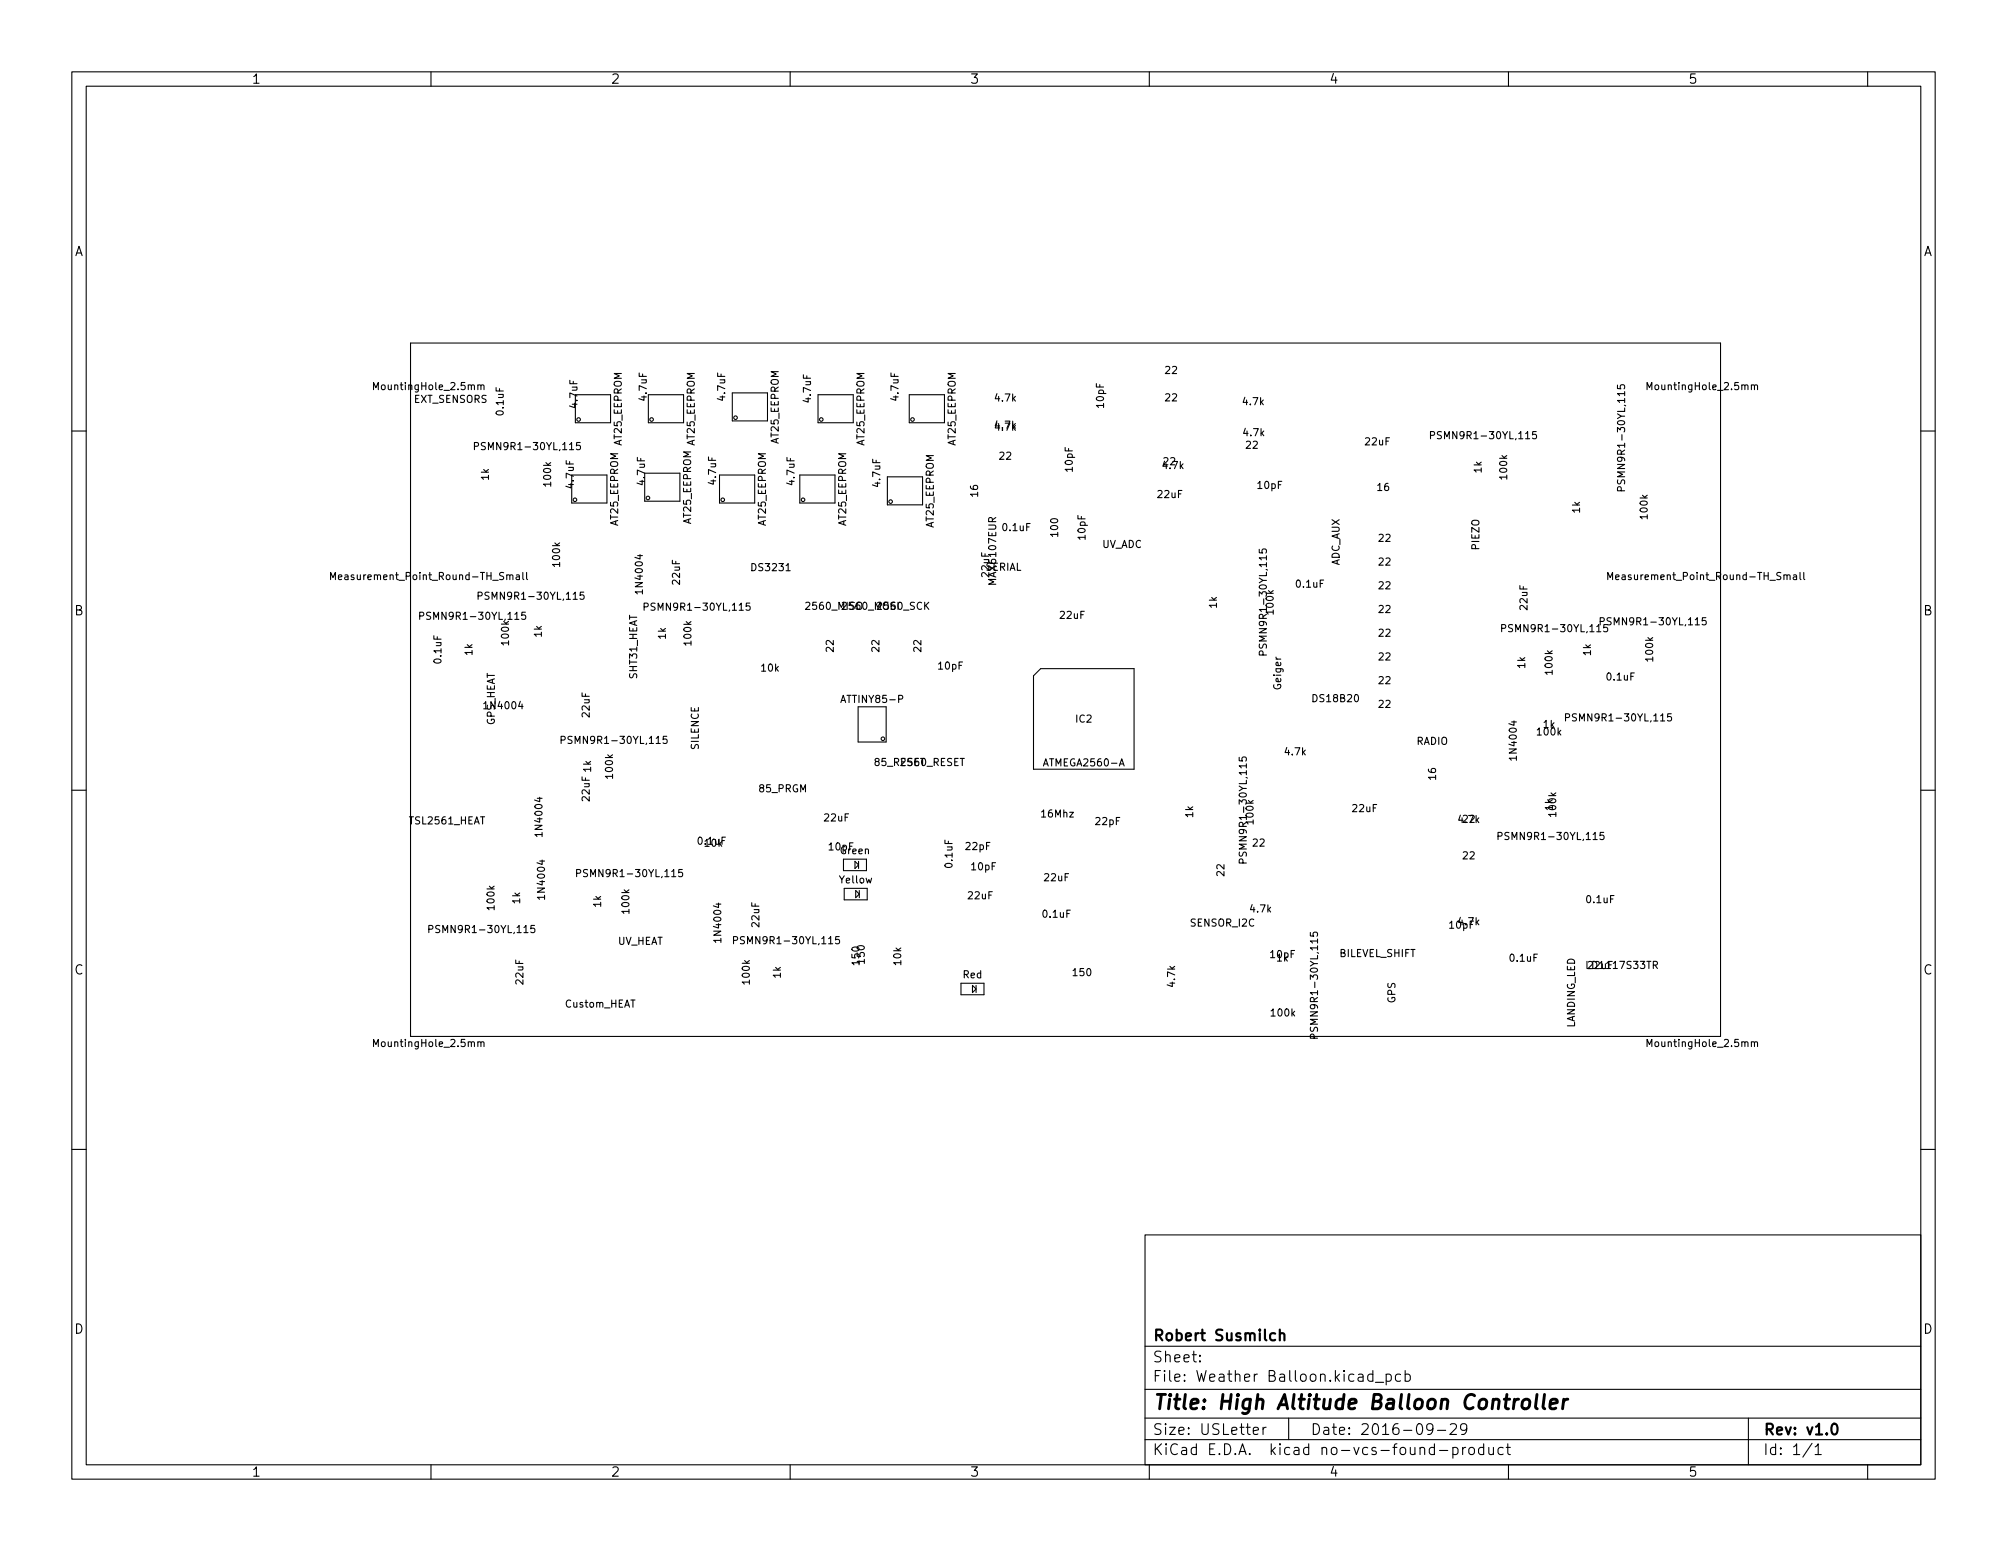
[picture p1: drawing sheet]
<svg xmlns="http://www.w3.org/2000/svg" width="279mm" height="216mm" viewBox="0 0 279 216" stroke-linecap="round" stroke-linejoin="round" font-family="sans-serif">
<defs><g id="words">
<text font-size="2.8" x="160.4" y="196.2">Title: High Altitude Balloon Controller</text>
<g font-size="2.1">
<text x="160.4" y="189.7">Sheet:</text>
<text x="160.4" y="186.7">Robert Susmilch</text>
<text x="160.4" y="192.4">File: Weather Balloon.kicad_pcb</text>
<text x="160.4" y="202.5">KiCad E.D.A. kicad no-vcs-found-product</text>
<text x="160.4" y="199.7">Size: USLetter</text>
<text x="182.4" y="199.7">Date: 2016-09-29</text>
<text x="245.4" y="199.7">Rev: v1.0</text>
<text x="245.4" y="202.5">Id: 1/1</text>
</g>
<g font-size="1.8">
<text x="35" y="11.6">1</text>
<text x="85" y="11.6">2</text>
<text x="135" y="11.6">3</text>
<text x="185" y="11.6">4</text>
<text x="235" y="11.6">5</text>
<text x="10.3" y="35.6">A</text>
<text x="267.7" y="35.6">A</text>
<text x="10.3" y="85.7">B</text>
<text x="267.7" y="85.7">B</text>
<text x="10.3" y="135.6">C</text>
<text x="267.7" y="135.6">C</text>
<text x="10.3" y="185.7">D</text>
<text x="267.7" y="185.7">D</text>
<text x="35" y="205.6">1</text>
<text x="85" y="205.6">2</text>
<text x="135" y="205.6">3</text>
<text x="185" y="205.6">4</text>
<text x="235" y="205.6">5</text>
</g>
<g font-size="1.4">
<text x="162.3" y="52">22</text>
<text x="52.5" y="54.3">MountingHole_2.5mm</text>
<text x="57.6" y="56.1">EXT_SENSORS</text>
<text x="70.1" y="57.7" transform="rotate(-90 70.1 57.7)">0.1uF</text>
<text x="80.4" y="56.7" transform="rotate(-90 80.4 56.7)">4.7uF</text>
<text x="90" y="55.7" transform="rotate(-90 90 55.7)">4.7uF</text>
<text x="101" y="55.7" transform="rotate(-90 101 55.7)">4.7uF</text>
<text x="112.9" y="55.9" transform="rotate(-90 112.9 55.9)">4.7uF</text>
<text x="125.1" y="55.7" transform="rotate(-90 125.1 55.7)">4.7uF</text>
<text x="138.6" y="59.7">4.7k</text>
<text x="138.6" y="55.9">4.7k</text>
<text x="153.7" y="56.7" transform="rotate(-90 153.7 56.7)">10pF</text>
<text x="162.3" y="55.9">22</text>
<text x="173.1" y="56.4">4.7k</text>
<text x="229.7" y="54.3">MountingHole_2.5mm</text>
<text x="66.9" y="62.6">PSMN9R1-30YL,115</text>
<text x="86.5" y="62" transform="rotate(-90 86.5 62)">AT25_EEPROM</text>
<text x="96.7" y="62" transform="rotate(-90 96.7 62)">AT25_EEPROM</text>
<text x="108.4" y="61.7" transform="rotate(-90 108.4 61.7)">AT25_EEPROM</text>
<text x="120.3" y="62" transform="rotate(-90 120.3 62)">AT25_EEPROM</text>
<text x="133" y="62" transform="rotate(-90 133 62)">AT25_EEPROM</text>
<text x="139.2" y="64">22</text>
<text x="149.3" y="65.6" transform="rotate(-90 149.3 65.6)">10pF</text>
<text x="161.9" y="65.3">4.7k</text>
<text x="162" y="64.7">22</text>
<text x="173.2" y="60.7">4.7k</text>
<text x="173.5" y="62.5">22</text>
<text x="190.1" y="62">22uF</text>
<text x="200" y="61.1">PSMN9R1-30YL,115</text>
<text x="206.3" y="65.8" transform="rotate(-90 206.3 65.8)">1k</text>
<text x="68" y="66.8" transform="rotate(-90 68 66.8)">1k</text>
<text x="76.7" y="67.6" transform="rotate(-90 76.7 67.6)">100k</text>
<text x="79.9" y="67.9" transform="rotate(-90 79.9 67.9)">4.7uF</text>
<text x="89.8" y="67.4" transform="rotate(-90 89.8 67.4)">4.7uF</text>
<text x="99.7" y="67.4" transform="rotate(-90 99.7 67.4)">4.7uF</text>
<text x="110.6" y="67.4" transform="rotate(-90 110.6 67.4)">4.7uF</text>
<text x="122.5" y="67.7" transform="rotate(-90 122.5 67.7)">4.7uF</text>
<text x="136.2" y="69.1" transform="rotate(-90 136.2 69.1)">16</text>
<text x="161.2" y="69.3">22uF</text>
<text x="175.1" y="68">10pF</text>
<text x="191.8" y="68.3">16</text>
<text x="209.8" y="66.6" transform="rotate(-90 209.8 66.6)">100k</text>
<text x="219.9" y="71.4" transform="rotate(-90 219.9 71.4)">1k</text>
<text x="226.2" y="67.5" transform="rotate(-90 226.2 67.5)">PSMN9R1-30YL,115</text>
<text x="86" y="73.2" transform="rotate(-90 86 73.2)">AT25_EEPROM</text>
<text x="96.2" y="72.9" transform="rotate(-90 96.2 72.9)">AT25_EEPROM</text>
<text x="106.6" y="73.2" transform="rotate(-90 106.6 73.2)">AT25_EEPROM</text>
<text x="117.8" y="73.2" transform="rotate(-90 117.8 73.2)">AT25_EEPROM</text>
<text x="130" y="73.4" transform="rotate(-90 130 73.4)">AT25_EEPROM</text>
<text x="139.7" y="73.9">0.1uF</text>
<text x="147.3" y="74.6" transform="rotate(-90 147.3 74.6)">100</text>
<text x="151.1" y="75.1" transform="rotate(-90 151.1 75.1)">10pF</text>
<text x="153.3" y="76.3">UV_ADC</text>
<text x="192" y="75.4">22</text>
<text x="205.9" y="76.5" transform="rotate(-90 205.9 76.5)">PIEZO</text>
<text x="229.4" y="72.1" transform="rotate(-90 229.4 72.1)">100k</text>
<text x="47.1" y="80.7">Measurement_Point_Round-TH_Small</text>
<text x="67.4" y="83.5">PSMN9R1-30YL,115</text>
<text x="78" y="78.8" transform="rotate(-90 78 78.8)">100k</text>
<text x="89.5" y="82.4" transform="rotate(-90 89.5 82.4)">1N4004</text>
<text x="94.7" y="81.3" transform="rotate(-90 94.7 81.3)">22uF</text>
<text x="104.8" y="79.5">DS3231</text>
<text x="137.1" y="79.4">SERIAL</text>
<text x="137.7" y="80.3" transform="rotate(-90 137.7 80.3)">22uF</text>
<text x="138.7" y="81.3" transform="rotate(-90 138.7 81.3)">MAX6107EUR</text>
<text x="180.5" y="81.8">0.1uF</text>
<text x="186.5" y="78.8" transform="rotate(-90 186.5 78.8)">ADC_AUX</text>
<text x="192" y="82">22</text>
<text x="192" y="78.7">22</text>
<text x="224.9" y="80.7">Measurement_Point_Round-TH_Small</text>
<text x="59.2" y="86.3">PSMN9R1-30YL,115</text>
<text x="70.8" y="89.7" transform="rotate(-90 70.8 89.7)">100k</text>
<text x="75.4" y="88.7" transform="rotate(-90 75.4 88.7)">1k</text>
<text x="90.5" y="85">PSMN9R1-30YL,115</text>
<text x="92.7" y="88.9" transform="rotate(-90 92.7 88.9)">1k</text>
<text x="96.2" y="89.7" transform="rotate(-90 96.2 89.7)">100k</text>
<text x="112.4" y="84.9">2560_MISO</text>
<text x="117.4" y="84.9">2560_MOSI</text>
<text x="122.3" y="84.9">2560_SCK</text>
<text x="147.6" y="86.1">22uF</text>
<text x="169.4" y="84.6" transform="rotate(-90 169.4 84.6)">1k</text>
<text x="177.3" y="85.4" transform="rotate(-90 177.3 85.4)">100k</text>
<text x="192" y="88.6">22</text>
<text x="192" y="85.3">22</text>
<text x="209.9" y="88">PSMN9R1-30YL,115</text>
<text x="212.6" y="84.8" transform="rotate(-90 212.6 84.8)">22uF</text>
<text x="223.6" y="87">PSMN9R1-30YL,115</text>
<text x="61.4" y="92.2" transform="rotate(-90 61.4 92.2)">0.1uF</text>
<text x="65.8" y="91.2" transform="rotate(-90 65.8 91.2)">1k</text>
<text x="88.7" y="94.5" transform="rotate(-90 88.7 94.5)">SHT31_HEAT</text>
<text x="106" y="93.5">10k</text>
<text x="116.1" y="90.7" transform="rotate(-90 116.1 90.7)">22</text>
<text x="122.4" y="90.7" transform="rotate(-90 122.4 90.7)">22</text>
<text x="128.2" y="90.7" transform="rotate(-90 128.2 90.7)">22</text>
<text x="130.7" y="93.2">10pF</text>
<text x="176.4" y="90.4" transform="rotate(-90 176.4 90.4)">PSMN9R1-30YL,115</text>
<text x="178.4" y="95.9" transform="rotate(-90 178.4 95.9)">Geiger</text>
<text x="192" y="95.2">22</text>
<text x="192" y="91.9">22</text>
<text x="212.3" y="93" transform="rotate(-90 212.3 93)">1k</text>
<text x="216.1" y="93.8" transform="rotate(-90 216.1 93.8)">100k</text>
<text x="221.5" y="91.2" transform="rotate(-90 221.5 91.2)">1k</text>
<text x="223.8" y="94.7">0.1uF</text>
<text x="230.1" y="91.9" transform="rotate(-90 230.1 91.9)">100k</text>
<text x="67.6" y="98.7">1N4004</text>
<text x="68.9" y="101" transform="rotate(-90 68.9 101)">GPS_HEAT</text>
<text x="82.1" y="99.8" transform="rotate(-90 82.1 99.8)">22uF</text>
<text x="117.4" y="97.8">ATTINY85-P</text>
<text x="149.8" y="100.6">IC2</text>
<text x="182.9" y="97.7">DS18B20</text>
<text x="192" y="98.5">22</text>
<text x="214.9" y="101.3">1k</text>
<text x="218.8" y="100.4">PSMN9R1-30YL,115</text>
<text x="78.9" y="103.5">PSMN9R1-30YL,115</text>
<text x="97.3" y="104.4" transform="rotate(-90 97.3 104.4)">SILENCE</text>
<text x="121.7" y="106.6">85_RESET</text>
<text x="125.5" y="106.6">2560_RESET</text>
<text x="145.6" y="106.7">ATMEGA2560-A</text>
<text x="179" y="105.1">4.7k</text>
<text x="197.1" y="103.7">RADIO</text>
<text x="211.1" y="105.6" transform="rotate(-90 211.1 105.6)">1N4004</text>
<text x="214.1" y="102.4">100k</text>
<text x="82.1" y="111.5" transform="rotate(-90 82.1 111.5)">22uF 1k</text>
<text x="85.3" y="108.3" transform="rotate(-90 85.3 108.3)">100k</text>
<text x="105.7" y="110.3">85_PRGM</text>
<text x="145.1" y="113.8">16Mhz</text>
<text x="166.1" y="113.8" transform="rotate(-90 166.1 113.8)">1k</text>
<text x="188.3" y="113">22uF</text>
<text x="199.9" y="108.5" transform="rotate(-90 199.9 108.5)">16</text>
<text x="216.2" y="112.8" transform="rotate(-90 216.2 112.8)">1k</text>
<text x="216.6" y="113.6" transform="rotate(-90 216.6 113.6)">100k</text>
<text x="57.1" y="114.7">TSL2561_HEAT</text>
<text x="75.5" y="116.2" transform="rotate(-90 75.5 116.2)">1N4004</text>
<text x="98.2" y="117.9">10k</text>
<text x="114.8" y="114.3">22uF</text>
<text x="115.4" y="118.4">10pF</text>
<text x="117" y="118.9">Green</text>
<text x="134.5" y="118.3">22pF</text>
<text x="152.6" y="114.8">22pF</text>
<text x="173.6" y="119.3" transform="rotate(-90 173.6 119.3)">PSMN9R1-30YL,115</text>
<text x="174.5" y="117.8">22</text>
<text x="174.5" y="114.6" transform="rotate(-90 174.5 114.6)">100k</text>
<text x="203.1" y="114.6">4.7k</text>
<text x="203.7" y="114.5">22</text>
<text x="203.7" y="119.6">22</text>
<text x="209.4" y="116.9">PSMN9R1-30YL,115</text>
<text x="72.4" y="125.8" transform="rotate(-90 72.4 125.8)">1k</text>
<text x="75.9" y="124.9" transform="rotate(-90 75.9 124.9)">1N4004</text>
<text x="81.1" y="122.1">PSMN9R1-30YL,115</text>
<text x="116.9" y="123">Yellow</text>
<text x="132.6" y="120.7" transform="rotate(-90 132.6 120.7)">0.1uF</text>
<text x="134.8" y="125.2">22uF</text>
<text x="135.3" y="121.1">10pF</text>
<text x="145.4" y="122.7">22uF</text>
<text x="170.4" y="121.9" transform="rotate(-90 170.4 121.9)">22</text>
<text x="220.9" y="125.7">0.1uF</text>
<text x="60.5" y="129.9">PSMN9R1-30YL,115</text>
<text x="68.8" y="126.5" transform="rotate(-90 68.8 126.5)">100k</text>
<text x="83.7" y="126.3" transform="rotate(-90 83.7 126.3)">1k</text>
<text x="85.9" y="131.5">UV_HEAT</text>
<text x="87.6" y="127.1" transform="rotate(-90 87.6 127.1)">100k</text>
<text x="100.4" y="130.9" transform="rotate(-90 100.4 130.9)">1N4004</text>
<text x="102.9" y="131.4">PSMN9R1-30YL,115</text>
<text x="105.7" y="129" transform="rotate(-90 105.7 129)">22uF</text>
<text x="145.2" y="127.7">0.1uF</text>
<text x="165.8" y="129">SENSOR_I2C</text>
<text x="174.1" y="127">4.7k</text>
<text x="201.8" y="129.3">10pF</text>
<text x="203.1" y="128.8">4.7k</text>
<text x="72.8" y="137" transform="rotate(-90 72.8 137)">22uF</text>
<text x="104.4" y="136.9" transform="rotate(-90 104.4 136.9)">100k</text>
<text x="108.7" y="136.1" transform="rotate(-90 108.7 136.1)">1k</text>
<text x="119.6" y="134.2" transform="rotate(-90 119.6 134.2)">150</text>
<text x="120.4" y="134" transform="rotate(-90 120.4 134)">150</text>
<text x="125.5" y="134.3" transform="rotate(-90 125.5 134.3)">10k</text>
<text x="134.1" y="136.2">Red</text>
<text x="149.5" y="135.9">150</text>
<text x="163.6" y="137.3" transform="rotate(-90 163.6 137.3)">4.7k</text>
<text x="176.9" y="133.4">10pF</text>
<text x="177.8" y="133.8">1k</text>
<text x="186.4" y="133.2">BILEVEL_SHIFT</text>
<text x="210.3" y="133.9">0.1uF</text>
<text x="221.1" y="134.9">22uF</text>
<text x="221.2" y="134.9">LD1117S33TR</text>
<text x="78.7" y="140.3">Custom_HEAT</text>
<text x="177" y="141.5">100k</text>
<text x="183.5" y="143.7" transform="rotate(-90 183.5 143.7)">PSMN9R1-30YL,115</text>
<text x="194.3" y="139.6" transform="rotate(-90 194.3 139.6)">GPS</text>
<text x="219.2" y="143.1" transform="rotate(-90 219.2 143.1)">LANDING_LED</text>
<text x="52.5" y="145.7">MountingHole_2.5mm</text>
<text x="229.7" y="145.7">MountingHole_2.5mm</text>
</g>
</g></defs>
<g fill="none" stroke="#000" stroke-width=".15">
<path d="M10 10h259.4v195.9h-259.4zM12 12h255.4v191.9h-255.4zM60 10v2M110 10v2M160 10v2M210 10v2M260 10v2M10 60h2M52 54.2v-1l.3 .8 .4-.8v1M57.1 47.8h182.4v96.5h-182.4zM67 53.7l.1-.1h.2l.1 .6M80.1 54.9h4.9v3.9h-4.9z"/>
<path d="M90.3 54.9h4.9v3.9h-4.9zM101.9 54.7h4.9v3.9h-4.9zM113.9 54.9h4.9v3.9h-4.9zM126.6 54.9h4.9v3.9h-4.9zM225.2 53.6v.5h.5l-.1-.1v-.3l.1-.1h.4l.1 .1-.1 .4M229.3 54.2v-1l.3 .8 .4-.8v1M244.2 53.7l.2-.1h.2l.1 .6M267.4 60h2M66 62.1h.5l.1-.2v-.2l-.6-.1v1M72.8 79.7v.8l.1 .2M73.3 79.7v.8l.2 .2M79.6 66.1h4.9v3.9h-4.9z"/>
<path d="M80.8 61.6h-.5l-.1 .5 .2-.1h.3l.1 .2v.3l-.2 .1-.4-.1M89.8 65.9h4.9v3.9h-4.9zM100.2 66.1h4.9v3.9h-4.9zM111.3 66.1h4.9v3.9h-4.9zM123.5 66.4h4.9v3.9h-4.9zM175.3 76.5v.4l.5 .1-.1-.2v-.3l.2-.1 .3 .1 .1 .1-.1 .4M199.1 60.6h.5l.1-.2v-.2l-.6-.1v1M213.9 60.1h-.5l-.1 .5 .2-.1h.3l.1 .1v.4l-.2 .1-.4-.1M225.7 68.3v-.5l-.2-.1-.2 .1-.1 .5h1M250.6 79.7v.8l.1 .2M251.1 79.7v.8l.2 .2M46 80.7v-1l.4 .7 .3-.7v1"/>
<path d="M58.4 85.7h.5l.1-.1v-.3l-.6-.1v1M66.6 83l.4-.1 .1-.1v-.3l-.5-.1v1M73.1 85.2h-.4l-.1 .5 .2-.1h.3l.1 .2-.1 .3-.1 .1-.4-.1M81.3 82.4h-.5l-.1 .5 .2-.1 .3 .1 .1 .1v.3l-.2 .1-.4-.1M89.7 84.5l.4-.1 .1-.1v-.3h-.5v1M104.4 84h-.5v.4l.1-.1 .3 .1 .1 .1v.4l-.2 .1-.3-.1M119.5 98.4h3.9v4.9h-3.9zM143.9 94.1l1-1h13v14h-14zM175.8 91.2v-.5l-.2-.1-.2 .1-.1 .5h1M209.1 87.5l.4-.1 .1-.1v-.3l-.5-.1v1M217.9 99.9l.5-.1 .1-.1v-.2l-.6-.1v1M222.8 86.5h.4l.1-.2v-.2l-.5-.1v1"/>
<path d="M223.8 86.9h-.5l-.1 .5 .2-.1 .3 .1 .1 .1v.3l-.2 .1-.4-.1M223.8 80.7v-1l.4 .7 .3-.7v1M232.7 99.4h-.5l-.1 .4 .2-.1 .3 .1 .1 .1v.4l-.2 .1-.4-.1M237.5 86h-.5v.5l.1-.1h.3l.1 .2v.3l-.2 .1-.3-.1M10 110h2M78.1 103h.5l.1-.2-.1-.2-.5-.1v1M92.8 102.5h-.4l-.1 .5 .1-.1h.4l.1 .2-.1 .3-.1 .1-.4-.1M97.3 116.6l.1-.1a.53 .53 0 0 1 .4 .5 .53 .53 0 0 1-.4 .5 .67 .67 0 0 1-.1-.9zM101 116.5h-.5v1M117.4 119.6h3.2v1.6h-3.2zM119 119.9l.5 .5-.5 .5zM119.5 119.9v1"/>
<path d="M172.5 105.4v.5h.5l-.1-.1v-.3l.2-.1h.3l.1 .2-.1 .3M208.5 116.4l.5-.1 .1-.1v-.2l-.6-.1v1M223.3 115.9h-.5l-.1 .4 .2-.1 .3 .1 .1 .1v.4l-.2 .1-.4-.1M267.4 110h2M59.7 129.3h.5l.1-.1-.1-.3-.5-.1v1M74.4 128.8h-.5v.5l.1-.1 .4 .1 .1 .1-.1 .3-.1 .1-.4-.1M80.3 121.6l.4-.1 .1-.1v-.3l-.5-.1v1M95 121h-.5v.5l.1-.1 .3 .1 .1 .1v.3l-.2 .1-.3-.1M102.1 130.9h.5l.1-.2-.1-.2-.5-.1v1M116.8 130.4h-.4l-.1 .5 .2-.1h.3l.1 .1-.1 .4-.1 .1-.4-.1M117.5 123.7h3.2v1.6h-3.2zM119.1 124l.5 .5-.5 .5z"/>
<path d="M119.6 124v1M133.8 136.9h3.2v1.6h-3.2zM135.4 137.2l.5 .5-.5 .5zM135.9 137.2v1M173 120.1v-.4l-.2-.1h-.2l-.1 .5h1M182.4 129.8v.5h.5l-.1-.1v-.3l.2-.1h.3l.1 .1-.1 .4M10 160h2M52 145.7v-1l.3 .7 .4-.7v1M67 145.2l.1-.2 .2 .1 .1 .6M182.9 144.5v-.5l-.2-.1-.2 .1-.1 .5h1M229.3 145.7v-1l.3 .7 .4-.7v1M244.2 145.2l.2-.2 .2 .1 .1 .6"/>
<path d="M267.4 160h2M159.4 171.9h108v32h-108zM159.4 197.4h108M159.4 193.4h108M159.4 187.4h108M167 189.4l.1 .1-.1 .1v-.1v-.1v.2M167 188.7h.1l-.1 .1v-.1v.1M174.5 199.2l.7-.2-.1-.3h-.4l-.2 .2v.7l.2 .1 .4-.1M175.8 198.7v1M176.3 198.7h-.3l-.2 .3M179.4 197.4v3M191.1 191.4l-.4-.1-.3 .3v.4l.1 .2 .2 .1 .4-.1"/>
<path d="M191.1 190.8v1.5M191.5 192.4h1.1M193 191.4l.4-.1 .3 .3v.4l-.2 .2-.1 .1-.4-.1M193 191.3v1.5M195 191.4l-.5-.1-.2 .3v.4l.1 .2 .1 .1 .5-.1M195.6 191.4l.4-.1 .3 .3v.4l-.1 .2-.2 .1-.4-.1M195.6 190.8v1.5M199.5 198.8l-.3 .3-.4-.1-.2-.2v-.3l.2-.3h.4l.2 .1a.99 .99 0 0 1-.4 1.4h-.2M200.1 199.1h1.2M201.9 198.3l.2-.1h.5a.41 .41 0 0 1 .1 .6l-.9 .9h1M204.2 198.8l-.3 .3h-.3l-.3-.3v-.3l.2-.3h.4l.2 .1a.99 .99 0 0 1-.3 1.4h-.3M243.4 197.4v6.5"/>
<path d="M60 203.9v2M110 203.9v2M159.4 200.4h108M160 203.9v2M200.4 201.9h1.1M202.3 201.5h.4l.3 .3v.4l-.2 .2-.1 .1-.4-.1M202.3 201.5v1.5M203.6 201.5v1M204 201.5h-.2l-.2 .3M204.6 201.5a.41 .41 0 0 1 .7 .3v.4a.41 .41 0 0 1-.4 .3 .41 .41 0 0 1-.4-.3v-.4zM206.5 201.5h-.4l-.3 .3v.4l.2 .2 .1 .1 .4-.1M206.5 201v1.5"/>
<path d="M207.3 201.5v.9a.41 .41 0 0 0 .6-.1M207.9 201.5v1M209.3 201.5h-.5l-.3 .3v.4l.2 .2 .1 .1 .5-.1M209.7 201.5h.6M209.9 201v1.3l.1 .1 .3 .1M210 203.9v2M252.3 200.9l-1.3 1.9M252.7 201.4l.4-.4v1.5M252.7 202.5h.8M260 203.9v2"/>
<circle cx="80.6" cy="58.4" r=".25"/>
<circle cx="90.7" cy="58.4" r=".25"/>
<circle cx="102.4" cy="58.1" r=".25"/>
<circle cx="114.3" cy="58.4" r=".25"/>
<circle cx="127" cy="58.4" r=".25"/>
<circle cx="80" cy="69.6" r=".25"/>
<circle cx="90.2" cy="69.3" r=".25"/>
<circle cx="100.6" cy="69.6" r=".25"/>
<circle cx="111.8" cy="69.6" r=".25"/>
<circle cx="124" cy="69.8" r=".25"/>
<circle cx="122.9" cy="102.8" r=".25"/>
</g>
<path d="M178.2 185.7a.37 .37 0 0 1 .6 .1v.8M178.2 185.1v1.5M255.2 198.2a.36 .36 0 0 1 .5 .3 .77 .77 0 0 1-.4 1.2 1 1 0 0 1-.1-1.5z" fill="none" stroke="#000" stroke-width=".3"/>
<path d="M212.1 195a.52 .52 0 0 1 .5-.2 .52 .52 0 0 1 .4 .4l-.1 .5a.55 .55 0 0 1-.5 .4 .55 .55 0 0 1-.5-.4zM214 194.1l-.2 1.7v.2l.2 .1M215 194.1l-.2 1.7 .1 .2 .2 .1M215.8 195.4l1-.2-.1-.3-.1-.1-.6 .1-.1 .2-.1 .7v.2l.2 .1 .6-.1M217.7 194.8l-.2 1.3M218.3 194.8a.59 .59 0 0 0-.7 .4" fill="none" stroke="#000" stroke-width=".4"/>
<use href="#words"/>
</svg>
